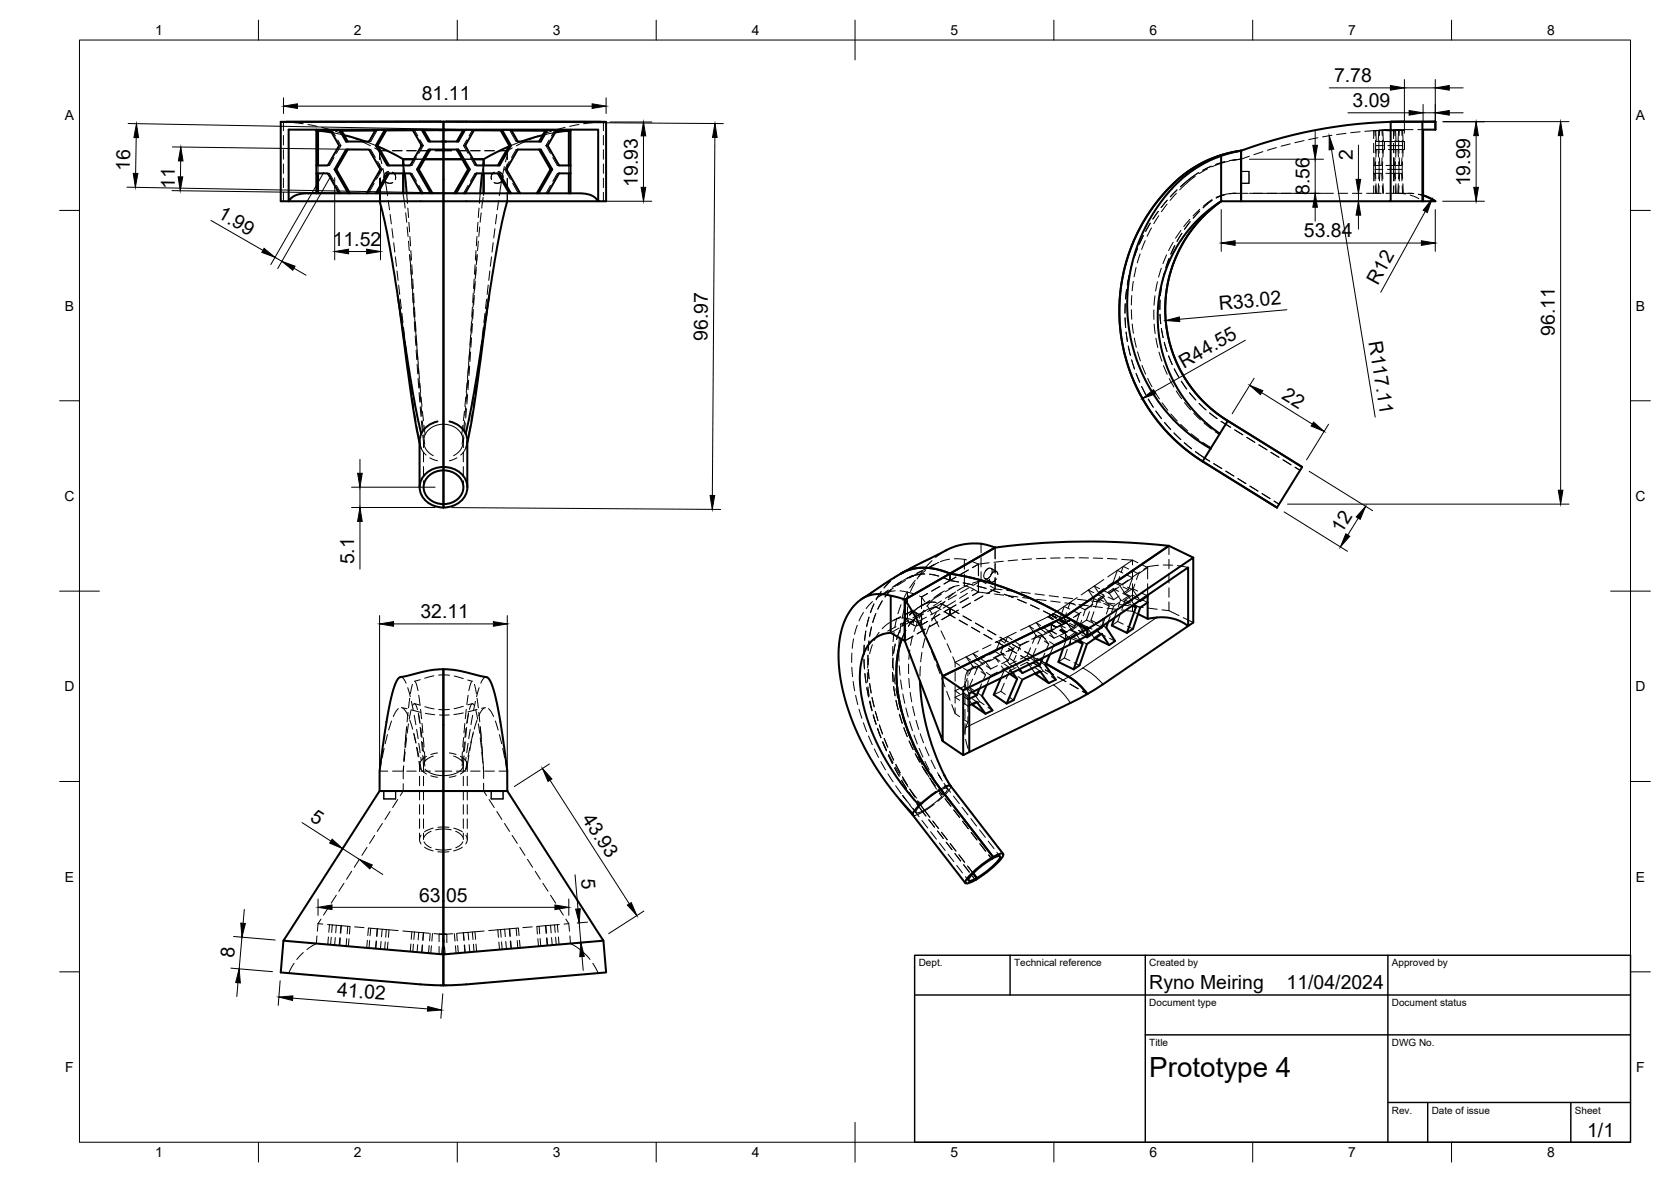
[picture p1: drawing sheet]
<svg xmlns="http://www.w3.org/2000/svg" width="420mm" height="297mm" viewBox="0 0 420 297" stroke-linecap="round" stroke-linejoin="round" font-family="sans-serif">
<defs><g id="words">
<text font-size="7" x="289" y="270.6">Prototype 4</text>
<g font-size="4.9">
<text x="335.4" y="20.6">7.78</text>
<text x="106.1" y="25.2">81.11</text>
<text x="340.1" y="26.9">3.09</text>
<text x="340.2" y="40.3" transform="rotate(-90 340.2 40.3)">2</text>
<text x="32.6" y="42.9" transform="rotate(-89 32.6 42.9)">16</text>
<text x="43.9" y="47.5" transform="rotate(-89 43.9 47.5)">11</text>
<text x="160.3" y="46.9" transform="rotate(-90 160.3 46.9)">19.93</text>
<text x="369.7" y="46.8" transform="rotate(-90 369.7 46.8)">19.99</text>
<text x="329.2" y="49" transform="rotate(-90 329.2 49)">8.56</text>
<text x="54.5" y="54.6" transform="rotate(30 54.5 54.6)">1.99</text>
<text x="327.9" y="59.6">53.84</text>
<text x="83.7" y="61.8">11.52</text>
<text x="346.4" y="71.9" transform="rotate(-61 346.4 71.9)">R12</text>
<text x="306.6" y="77.9" transform="rotate(-5 306.6 77.9)">R33.02</text>
<text x="177.9" y="85.6" transform="rotate(-90 177.9 85.6)">96.97</text>
<text x="344.1" y="85.9" transform="rotate(81 344.1 85.9)">R117.11</text>
<text x="390.9" y="84.4" transform="rotate(-90 390.9 84.4)">96.11</text>
<text x="297.6" y="92.6" transform="rotate(-30 297.6 92.6)">R44.55</text>
<text x="322.1" y="100" transform="rotate(32 322.1 100)">22</text>
<text x="337.4" y="134.2" transform="rotate(-58 337.4 134.2)">12</text>
<text x="89" y="141.8" transform="rotate(-90 89 141.8)">5.1</text>
<text x="105.7" y="155.3">32.11</text>
<text x="77.7" y="206.1" transform="rotate(32 77.7 206.1)">5</text>
<text x="146.2" y="205.7" transform="rotate(57 146.2 205.7)">43.93</text>
<text x="146.1" y="220.9" transform="rotate(85 146.1 220.9)">5</text>
<text x="105.4" y="226.6">63.05</text>
<text x="58.9" y="240.7" transform="rotate(-85 58.9 240.7)">8</text>
<text x="84.7" y="250.3" transform="rotate(5 84.7 250.3)">41.02</text>
<text x="289" y="248.5">Ryno Meiring</text>
<text x="323.5" y="248.5">11/04/2024</text>
<text x="399.1" y="285.7">1/1</text>
</g>
<g font-size="3.5">
<text x="39" y="8.8">1</text>
<text x="89" y="8.8">2</text>
<text x="139" y="8.8">3</text>
<text x="189" y="8.8">4</text>
<text x="239" y="8.8">5</text>
<text x="289" y="8.8">6</text>
<text x="339" y="8.8">7</text>
<text x="389" y="8.8">8</text>
<text x="16.3" y="30.2">A</text>
<text x="411.3" y="30.2">A</text>
<text x="16.3" y="78">B</text>
<text x="411.3" y="78">B</text>
<text x="16.2" y="125.9">C</text>
<text x="411.2" y="125.9">C</text>
<text x="16.2" y="173.7">D</text>
<text x="411.2" y="173.7">D</text>
<text x="16.3" y="221.6">E</text>
<text x="411.3" y="221.6">E</text>
<text x="16.4" y="269.4">F</text>
<text x="411.4" y="269.4">F</text>
<text x="39" y="290.8">1</text>
<text x="89" y="290.8">2</text>
<text x="139" y="290.8">3</text>
<text x="189" y="290.8">4</text>
<text x="239" y="290.8">5</text>
<text x="289" y="290.8">6</text>
<text x="339" y="290.8">7</text>
<text x="389" y="290.8">8</text>
</g>
<g font-size="2.5">
<text x="231" y="242.9">Dept.</text>
<text x="255" y="242.9">Technical reference</text>
<text x="289" y="242.9">Created by</text>
<text x="350" y="242.9">Approved by</text>
<text x="289" y="252.8">Document type</text>
<text x="350" y="252.8">Document status</text>
<text x="289" y="262.9">Title</text>
<text x="350" y="262.9">DWG No.</text>
<text x="350" y="279.9">Rev.</text>
<text x="360" y="279.9">Date of issue</text>
<text x="396" y="279.9">Sheet</text>
</g>
</g></defs>
<!-- layer: Hidden -->
<g fill="none" stroke="#000" stroke-width=".25">
<path d="M70.6 30.6h2.3M71.3 34v2.4M71.3 37.6v2.4M72.7 30.7l-1.4-.1v2.3M73.9 30.8l2.3 .3M74.1 30.6h2.4M77.4 31.3l2.4 .5M77.7 30.6h2.4M80.9 32l2.3 .6M81.3 30.6h2.4M83.1 32.8h.4M83.4 33.3l3.1 .7"/>
<path d="M83.5 32.8l.8 1.4M84 39.6l-1.2 2h-.4M84.3 33l2.3 .7M84.9 35.2l.8 1.4-1.1 2M85.3 36.6h.4M85.9 32.8h-2.4M87.2 30.6h-2.4M87.7 34.2l2.2 .9M88.4 30.6h2.4M91 35.6l2.1 1M91.9 35.6l3.2 1.2M92 30.6h2.4"/>
<path d="M92.8 37.6h.4l1.2 2M94.2 37.2l1.2 .7M94.4 32.8h.4M94.8 32.8l-1.6 2.8h-.4M95.4 39.2l.6 1.9M95.4 37.9h2.1M95.4 37.9v2.2M95.5 30.6h2.4M97.1 32.7l-2.3 .1M98.7 37.9h2.4M99.1 30.6h2.4M102.3 37.9h2.3"/>
<path d="M103.8 32.7h2.7M104.2 32.7l.8 1.4M104.7 39.6l-1.1 2h-.5M105.1 30.6h-2.4M105.6 35.2l.8 1.4M105.9 37.9h2.3M106 36.6h.4M106.3 30.6h2.3M106.4 36.6l-1.1 2M109.4 37.9h4.2M109.8 30.6h3.4M111.1 32.7h.8"/>
<path d="M111.1 35.6h.8M114.3 30.6h2.4M114.8 37.9h2.3M116.5 32.7h2.7h-.4l-.8 1.4M116.5 36.6l1.2 2M116.5 36.6h.5M117.4 35.2l-.9 1.4M117.9 30.6h2.4M118.3 39.6l1.1 2h.4M118.3 37.9h2.4M121.5 30.6h2.4M121.9 37.9h2.4"/>
<path d="M125.1 30.6h2.3M125.5 37.9h2.1M125.9 32.7l2.7 .1h-.4l1.6 2.8h.4M127.6 39.2l-.5 1.5M127.6 37.9v2.2M128.6 30.6h2.4M128.8 37.2l-1.2 .7M130.2 37.6h-.4l-1.2 2M131.1 35.6l-3.2 1.2M132 35.6l-2.1 1M132.2 30.6h2.4M135.3 34.2l-2.2 .9"/>
<path d="M135.8 30.6h2.4M137.1 32.8h2.8h-.5l-.7 1.4M137.3 36.6l1.1 2M137.3 36.6h.4M138 35.2l-.7 1.4M138.6 33l-2.2 .7M139 39.6l1.1 2h.5M139.3 30.6h2.4M139.6 33.3l-3.1 .7M142.1 32l-2.3 .6M142.9 30.6h2.4M145.6 31.3l-2.4 .5"/>
<path d="M146.5 30.6h2.4M149.1 30.8l-2.4 .3M150.1 30.6h2.3M151 30.6h.7l-1.4 .1M151.7 30.6v2.3M151.7 34v2.4M151.7 37.6v2.4M314.2 39.3l-2.1 .7M317.5 38.1l-2.2 .8M321 37.1l-2.3 .7M324.4 36.2l-2.3 .6M327.9 35.3l-2.3 .6"/>
<path d="M331.4 34.6l-2.3 .5M334.9 34l-2.4 .4M338.4 33.5l-2.3 .3M342 33.1l-2.4 .3M345.4 32.8l-2.2 .2M345.4 32.8v2M345.4 36v2.4M345.4 39.6v5.9M345.7 32.8l.1 1.3M345.7 39.7v1.9M345.8 35.3v3.2M345.9 32.8l.2 2.8h1.8"/>
<path d="M345.9 36.6h1.9M346.5 37.6l.1 1.9M346.8 35.2v3.3M346.8 39.7l.1 1.9M346.9 32.7l-.1 1.4M347.5 39.7l-.1 1.9M347.6 35.2v3.3M347.7 32.7l.1 2.9M347.8 32.8h-2.4M347.8 37.6l-.1 1.9M347.9 37.6h-1.8l-.2 1.9M348 32.7h2.2"/>
<path d="M348 32.7l-2.6 .1M348 32.7h.1M348.1 32.7h.1M348.8 32.7l-2.1 .1-.2 2.8M349 36.6h3.7M349.1 37.6h1.9M350 32.7h-2.5l.1 1.3M350.4 39.6v5.9M350.4 32.8h.3l.1 1.3M350.4 36v2.4M350.7 39.7l-.1 1.9M350.8 35.3v3.2"/>
<path d="M350.9 32.8h.8l-.2 2.8h-.5zM350.9 32.8h-2.4M350.9 39.5l.1-1.9h.5l.1 1.9M351 35.6h-2.9v2M351.2 35.6h1.9v2h-.3l-.1 1.9M351.5 37.6h1.3M351.7 32.6h-1.3v2.2M351.7 35.2l.1 3.3M351.8 39.7l.1 1.9M351.9 32.7h.6v1.3M351.9 32.7l-2.1 .1M351.9 32.7l-.1 1.4"/>
<path d="M352.5 39.7l-.1 1.9h-3.9M352.6 35.2l.1 1.4M352.7 36.6l-.1 1.9M352.9 32.6h2.4M353.1 32.7h-2.5M353.1 32.6l-.4 .1 .1 2.9h.3M356.5 32.6h1.3M71.3 41.2v2.4M71.3 44.8v2.3M71.3 48.3v2.3M80 41.6v2M82.4 43.6h.4l1.2 2"/>
<path d="M84.6 46.6l1.1 2M94.1 46.1l-1.5 2.5M95 40.6l1.1 2M95.4 41.2v2.4M95.4 44.8v2.4M95.4 48.4v2.2M95.7 42.6h.4M96.1 42.6l-1.4 2.4M96.3 42.3l.4 2.3M96.8 45.5a1.54 1.54 0 0 0 1.9 .4M96.9 45.8l.6 3.4M97.6 50.4l.3 2.3"/>
<path d="M97.7 43.1a1.48 1.48 0 0 0-1.2 1.5M98.1 53.9l.3 2.4M98.6 57.5l.2 2.3M98.7 43.3a1.48 1.48 0 0 1 .7 1.8M101.4 48.6l.2 1.8M101.4 41.6v2M101.6 42l.2 1.6M101.7 50.9l.2 1.4M102 53.5l.3 2.4M102.3 48.6l.2 2.5M102.4 57.1l.2 2.3M102.6 52.3l.1 2.4"/>
<path d="M102.8 55.9l.2 2.3M103.1 59.4l.1 2.4M103.1 43.6h.5l1.1 2M104 40h2.8M105.3 46.6l1.1 2M116.2 40h2.8M117.7 46.6l-1.2 2M119.8 43.6h-.4l-1.1 2M119.9 59.4l-.1 2.4M120.2 55.9l-.2 2.3M120.4 52.3l-.1 2.4M120.6 57.1l-.2 2.3"/>
<path d="M120.7 48.6l-.2 2.5M121 53.5l-.3 2.4M121.5 49.6l-.4 2.7M121.5 41.6l-.2 1.6M121.6 48.6v.5M121.6 41.6v2M124.2 43.3a1.48 1.48 0 0 0-.6 1.8M124.4 57.5l-.3 2.3M124.9 53.9l-.3 2.4M125.3 43.1a1.48 1.48 0 0 1 1.2 1.5M125.4 50.4l-.3 2.3M126.1 45.4l-.6 3.8"/>
<path d="M126.2 45.5a1.54 1.54 0 0 1-2 .4M126.8 41.9l-.5 2.3M126.9 42.6l1.4 2.4M126.9 42.6h.4M127.6 41.2v2.4M127.6 44.8v2.4M127.6 48.4v2.2M128 40.6l-1.1 2M128.9 46.1l1.4 2.5M138.4 46.6l-1.1 2M140.6 43.6h-.5l-1.1 2M143 41.6v2"/>
<path d="M151.7 41.2v2.4M151.7 44.8v2.3M151.7 48.3v2.3M287.5 59.2l-1 2.1M289.2 56.1l-1.1 2M289.5 57.3l-1.1 2.1M291.2 53.1l-1.3 2M291.4 54.2l-1.3 2M293.5 51.3l-1.5 1.9M293.5 50.3l-1.5 1.9M295.8 48.6l-1.6 1.8M296 47.7l-1.7 1.8"/>
<path d="M296.9 57.9l-1.3 2M297.2 58.6l-1.2 2M299.2 55.1l-1.6 1.8M299.3 55.7l-1.5 1.9M300.5 44.3l-3.9 3.4M301.4 43.4l-2.3 1.5-2.3 2M301.6 53.1l-1.6 1.7M301.7 52.6l-1.7 1.7M303.6 42.4l-2.1 1.2M304.6 41.8l-2.2 1M304.8 50.3l-2.3 1.9M304.8 50.2l-2.2 1.6"/>
<path d="M308 40.6l-2.3 .7M308 48.9l-2.2 .8M308.9 40.5l-4.2 1.4M310.7 48.6l-1.5 .1M312.1 40l-3 .4M312.1 43.1h1.9v3h-1.9h1.9v-3zM312.1 40l-2 .3M313.8 48.6h-4.6l-1.5 .3-1.9 .7M315 48.6h2.4M318.6 48.6h2.4M322.2 48.6h2.4M325.8 48.6h2.3"/>
<path d="M329.3 48.6h2.4M332.9 48.6h2.4M336.5 48.6h2.4M340 48.6h2.4M343.6 48.6h3.7M345.4 43.6h1.9M345.4 41.6h1.9M345.4 46.7v1.9M345.7 43.6v1.9M345.8 42.6h1.9M345.8 42.6l.1 2.4M345.8 46.7l.1 1.9"/>
<path d="M345.9 40.7l-.1 1.9M346 46.2l.1 2.4M346.6 46.2l-.1 2.4M346.7 40.7v4.3M346.8 46.7l-.1 1.9M346.9 43.6l-.1 1.9M347.4 43.6l.1 1.9M347.6 46.7l.1 1.9M347.7 40.7v4.3M347.7 46.2l.2 2.4M348.5 48.6h7M348.5 43.6h3.4"/>
<path d="M348.9 42.6h3.7M350.4 46.7v1.9M350.6 43.6l.1 1.9M350.8 46.7l.1 1.9M350.9 40.7v4.3M351 46.2l.1 2.4M351.6 48.6l1.8 .2M351.6 46.2l-.1 2.4M351.7 40.7l-.1 4.3M351.8 46.7l-.1 1.9M351.9 43.6h.5l.1 1.9M351.9 43.6l-.1 1.9"/>
<path d="M352.6 46.7l.1 1.9M352.7 40.7v4.3M352.7 46.2l.1 2.4M354.6 49l2.2 .9M356.7 48.8l1.1 .3M357.8 50.6h.1M99 61l.3 2.4M99.4 64.5l.3 2.4M99.8 68.1l.3 2.3M100.2 71.6l.3 2.4M100.6 75.2l.3 2.4M101 78.7l.3 2.4"/>
<path d="M102.7 60.6l.2 2.4M103 64l.1 1.4M103 64.2l.2 2.3M103.2 66.6l.2 2.4M103.3 67.7l.2 2.4M103.3 63l.2 2.4M103.5 70.2l.1 2.4M103.5 66.6l.2 2.3M103.6 71.3l.2 2.4M103.7 73.8l.2 2.3M103.8 70.1l.1 2.4M103.9 74.9l.2 2.3"/>
<path d="M103.9 77.3l.2 2.4M104 73.7l.1 2.4M104.1 78.4l.2 2.4M104.2 77.2l.2 2.4M118.8 77.2l-.2 2.4M118.9 78.4l-.2 2.4M119 73.7l-.1 2.4M119 77.8l-.1 2.3M119.1 74.9l-.2 2.3M119.2 70.1l-.1 2.4M119.3 74.2l-.2 2.4M119.4 71.3l-.2 2.4"/>
<path d="M119.4 66.6l-.1 2.3M119.5 70.6l-.2 2.4M119.7 67.7l-.2 2.4M119.7 63l-.2 2.4M119.7 67.1l-.1 2.3M120 64.2l-.2 2.3M120 64l-.2 1.9M120.3 60.6l-.2 2.4M121.9 78.7l-.2 2.4M122.3 75.2l-.2 2.4M122.7 71.6l-.2 2.4M123.2 68.1l-.3 2.3"/>
<path d="M123.6 64.5l-.3 2.4M124 61l-.3 2.4M282.9 79.9l.1 2.4M282.9 76.3v2.4M283.3 72.8l-.3 2.3M283.9 69.2l-.5 2.4M284.5 77.8l.1 2.4M284.6 74.3l-.1 2.4M284.8 65.8l-.6 2.3M285 70.7l-.3 2.4M285.7 67.2l-.5 2.4M286 62.4l-.8 2.3"/>
<path d="M286.7 63.8l-.7 2.3M288 60.5l-.9 2.2M290.1 77.9v2.4M290.4 74.3l-.2 2.4M291 70.8l-.4 2.3M291.7 75.4l-.1 2.4M291.7 79l.2 2.4M292 67.4l-.7 2.2M292.1 71.8l-.3 2.4M292.8 68.4l-.5 2.3M293.3 64.1l-.9 2.2M293.9 65l-.7 2.2"/>
<path d="M295 60.9l-1.2 2.1M295.4 61.7l-1 2.2M101.5 82.3l.2 2.4M101.9 85.8l.3 2.4M102.3 89.4l.3 2.3M102.7 92.9l.3 2.4M103.2 96.5l.3 2.3M103.7 100l.3 2.4M104.2 80.9l.1 2.4M104.4 82l.2 2.4M104.4 84.4l.2 2.4M104.4 80.8l.2 2.4"/>
<path d="M104.6 88l.2 2.4M104.7 84.4l.1 2.3M104.7 85.5l.4 4.8M104.9 91.6l.1 2.3M105 89.1l.2 2.4M105.1 95.1l.2 2.4M105.1 91.5l.2 2.4M105.3 92.7l.2 2.3M105.4 95.1l.1 2.4M105.4 98.7l.2 2.4M105.6 96.2l.2 2.4M105.6 98.6l.2 2.4"/>
<path d="M105.9 99.8l.2 2.4M117.1 99.8l-.2 2.4M117.4 98.6l-.2 2.4M117.4 96.2l-.2 2.4M117.6 99.1l-.2 2.4M117.6 95.1l-.1 2.4M117.7 92.7l-.2 2.3M117.8 95.6l-.1 2.3M117.9 91.5l-.2 2.4M118 89.1l-.2 2.4M118.1 92l-.2 2.4M118.3 85.5l-.4 4.8"/>
<path d="M118.3 84.4l-.1 2.3M118.3 88.4l-.1 2.4M118.6 80.8l-.2 2.4M118.6 84.9l-.2 2.4M118.6 82l-.2 2.4M118.8 81.3l-.2 2.4M119.3 100l-.3 2.4M119.8 96.5l-.3 2.3M120.2 92.9l-.2 2.4M120.7 89.4l-.3 2.3M121.1 85.8l-.3 2.4M121.5 82.3l-.2 2.4"/>
<path d="M283.1 83.5l.4 2.3M283.7 87l.5 2.3M284.5 90.5l.8 2.2M284.7 81.4l.3 2.4M285.2 84.9l.5 2.4M285.7 93.9l.9 2.2M286 88.4l.7 2.3M287.1 97.1l1 2.2M287.1 91.8l1 2.2M288.6 95.1l1 2.1M290.2 81.5l.2 2.3M290.2 98.2l1.3 2.1"/>
<path d="M290.6 85l.5 2.3M291.4 88.5l.7 2.2M292 82.5l.5 2.4M292.5 91.9l1 2.2M292.7 86l.7 2.3M293.8 89.4l.9 2.2M294 95.1l1.1 2.1M295.3 92.7l1.1 2.1M295.8 98.2l1.3 2M297 95.8l1.4 2M299.1 98.7l1.6 1.8M104.2 103.5l.4 2.4"/>
<path d="M104.8 107.1l.4 2.3M105.4 110.6l.5 2.1M105.5 110.9l.4 1.8M105.5 111.4l.1 .5M105.7 102.3l.2 2.3M105.9 102.2l.2 2.4M105.9 112.7l1.2 1.6M106 105.8l.2 2.4M106.2 105.8l.2 2.3M106.2 103.3l.3 2.4M106.3 109.4l.2 1.9M106.5 110.9v1.6"/>
<path d="M106.5 113.7v2.4M106.5 117.2v2.4M106.5 111.2l.2 .8 .6 1.1 .8 .9 .8 .5M106.5 109.3l.3 2.4M106.6 106.9l.3 2.3M106.9 109.2l-.3 .8M108.1 115.1l1.9 .7M114.9 115l-1.9 .8M116.1 109.2l.4 1.3M116.4 106.9l-.3 2.3-.7-1.1-1.2-.8-1.4-.5-1.1-.2-1.5 .2-1.5 .5-1.1 .8-.7 1.1M116.4 111.7l-.8 1.5-1.6 1.3M116.5 109.3l-.3 2.4"/>
<path d="M116.5 110.9v1.6M116.5 113.7v2.4M116.5 117.2v2.4M116.6 109.8l-.1 1.5M116.8 103.3l-.3 2.4M116.8 105.8l-.2 2.3M117 106.3l-.2 2.3M117.1 112.7l-1.3 1.6M117.1 102.2l-.2 2.4M117.3 102.7l-.2 2.4M117.5 110.9l-.4 1.8M117.5 111.4l-.1 .5"/>
<path d="M117.6 110.6l-.5 2.1M118.2 107.1l-.4 2.3M118.8 103.5l-.4 2.4M288.7 100.3l1.3 2M290.6 103.3l1.5 1.9M292.2 101.2l1.4 1.9M292.8 106.2l1.6 1.8M294.4 104l1.6 1.8M295.2 108.8l1.7 1.7M296.9 106.6l1.7 1.7M297.8 111.3l1.8 1.5M297.8 101.2l1.6 1.8"/>
<path d="M299.5 109l1.9 1.5M300.2 103.9l1.7 1.6M300.6 113.5l3.6 2.4M301.5 101.4l1.7 1.6M302.4 111.2l2.1 1.3M302.7 106.3l1.9 1.5M304.1 103.8l1.9 1.4M305.2 116.5l2 1.3M305.6 108.5l1 .7M307 105.9l2.4 1.5zM308.2 118.4l2 1.2M310.5 108l2 1.3"/>
<path d="M313.5 109.9l2 1.3M316.5 111.8l2.1 1.2M319.6 113.7l2 1.2M322.6 115.6l2 1.2M325.6 117.4l1.3 .8M106.5 120.8v1.7M116.5 120.8v1.7M237.9 138.3l-2.7 1.8M246.7 136.6v2.3M250.2 137.6v2.8M293.9 137.2v2.2M311.3 120.3l2 1.2"/>
<path d="M314.3 122.2l2 1.2M317.3 124l2 1.3M320.4 125.9l1.2 .8M215.5 157.1l-.6 2.3M217.1 153.9l-1.1 2.1M217.7 158.6l-.3 2.3M218.5 155.1l-.6 2.3M219.1 157.6l-.4 2.3M219.4 151.2l-1.6 1.7M219.8 151.8l-.9 2.2M220.2 154.2l-.8 2.2M221.1 158.9l-1.3 2"/>
<path d="M221.6 148.7l-1.3 2M221.8 151l-1.1 2.1M222.1 159.2l-1.4 .7M223.4 148.3l-2.3 1.6M223.6 156.5l-1.8 1.5M223.9 146l-1.6 1.8M224.1 148.2l-1.6 1.8M224.8 158.9l-.2 2.4M225.1 148.5l-2.3 .5-2.5 1.4M225.3 157.5l-2.1 1.1M225.5 155.4l-.5 2.3M226 155.4l-1.3 .5"/>
<path d="M226 157.8l-2 1.2M226.3 158.5l-.9 2.2M226.3 148.5l1.9 .3M226.4 146.3l-2.1 1.3M226.5 155l-2.3 1.1M226.5 144.2l-1.6 1.1M226.5 152l-.7 2.2M226.6 156.6l-.3 2.4M226.9 146l-2 1.4M226.9 155.2l2.3 .5 2.5 1.3 1.5-.8-1.5 .8 .9 2.3M227.4 153.1l-.6 2.4M227.8 158.4l-1.1 2.2"/>
<path d="M228 155.4l-1.2 2M228.1 148.7l-1.1 2.2M228.2 148.8l1.9 .5M228.2 152.5v2.9M228.2 148.8v2.5M228.5 149.7l-.8 2.3M228.5 155.8l-2.1 1.1M228.6 156.4l1.4 .8M229.1 156.1l-2 1.2M229.4 159.8l-.5 2.4M229.5 144.6l-2.4 1.2M229.6 159.9l-2.1 1.2"/>
<path d="M229.6 153.3l-2.1 1.1M229.9 155.5l-1.5 1.9M230 146.5l-1.1 2.1M230 155.7a.95 .95 0 0 1-.7 .7 .95 .95 0 0 1-1-.4v-.2M230.1 153.8l1.4 .8M230.1 145.8l-1.4 1.9M230.4 154.5a.74 .74 0 0 0-.6-.8 .74 .74 0 0 0-.8 .5l-.4 .4M230.6 152.9l-1.8 1.6M230.6 156.5l-.8 2.2M231 154.6a2.18 2.18 0 0 0-1.3 2M231.2 149.8l.5 .2M231.6 154.1l-2.1 1.1"/>
<path d="M231.7 150l.9 1.3M231.7 150v2.9M231.7 154.1v2.9M231.8 155.3a2.12 2.12 0 0 1-1.4 2M231.9 143.5l-1.3 2M232.2 154.3l-2 1.2M232.3 153.3l-1.2 2.1M232.5 144.2l-2.4 .4-2.2 .8M232.7 143l-2.2 1M232.7 158.1l-2.1 1.2M232.7 143.3l-1.8 1.7M232.8 153.4l-2 1.3"/>
<path d="M232.8 151.6l-1.2 .7M233.2 152.3l1.2 2M233.2 149.1l-1.5 .9M233.7 152.9l-1.4 .8M233.7 144.3l2.3 .5M233.8 157.1l-.9 2.2M233.8 150.9l-3.1 1.9M234.4 140.9l-1.7 1.7M234.6 150.6l-1.6 1.8M235 155.4l1.1 2.1M235.2 141.8l-1.5 .7M235.3 152.5l-1.5 .5"/>
<path d="M235.3 152.5l-2 1.2M235.4 151.4l-1.1-.1-1.3 .3M235.4 153.9l-1.1 2.1M235.8 156.3l-2.1 1.2M236 141.3l-2.3 1.3M236.3 154.4l-2 1.2M236.3 147.4l-2 1.2M236.5 151.7l1.4 .7M236.6 158.5l1 2.2M236.7 151l-2 1.3M236.8 148.9l-2 1.3M237.2 145.1l1.7 .8"/>
<path d="M237.4 151.3l-2.1 1.2 1.3 .7-1.3-.7M237.5 148.5l-2 1.3M237.6 151.1l-1.5 1.9M237.6 153.8l1.3 .7M237.9 152.4l1 .5v1.6M237.9 152.4l1 .5M238.8 140.5l-2.3 .6M238.9 145.9l2.1 .3M238.9 144.2v1.7M238.9 152.9v1.6M238.9 152.9l2.2 1.3M238.9 154.5l1.2 .8"/>
<path d="M238.9 152.9l-1.5 .9M238.9 154.5l-2.1 1.2M239.7 149.1l-2 1.3M239.9 140.4l2.6 .2M240.3 148.7l-1.9 1.6M240.4 145l-3 1.8M240.4 152l-1.5 .9M240.5 149.5l-2.1 1.2M240.9 153.3l-2 1.2M241.2 147.1l-1.2 .2-1.4 .6M241.2 155.9l2 1.1M241.3 148.1l-.6 .3"/>
<path d="M242.1 154.8l2.1 1.2M242.2 146.5l2.3 .5M242.4 147.2h.1M242.5 147.2l1.8 .6 1.7 1v-2.9v2.9l-1.5 .9 1.5-.9 2.8 .3M242.5 144.3v2.9M242.5 140.6l.6 .1M242.5 140.6v2.5M243.4 147l-2.1 1.1M243.5 143.2l-2.1 1.2M243.5 150.2l-2.1 1.2M243.6 147.8l-2.1 1.1M244 151.6l-2 1.1"/>
<path d="M244.2 141l1.8 .8M244.3 157.6l2 1.2M245.3 156.6l2 1.2M245.7 147.3l2.3 .6M246 141.8v2.9M246 141.8l-1.5 .8M246.7 146l-2.2 .6M246.7 146l1.2 .7M246.7 140.1v2.4M246.7 143.7v2.3M246.7 146l-2.1 1.2M247.1 149.8l-2 1.2"/>
<path d="M247.4 159.4l2 1.2M247.7 145.4l1.4 .8M247.8 143.6a.96 .96 0 0 1 .6-.8 .96 .96 0 0 1 1 .3 2.06 2.06 0 0 1-1.3 2.4M248.3 158.4l2.1 1.1M248.7 142.8a1.92 1.92 0 0 0-1.1 2.6 1.12 1.12 0 0 0 1.5-.7M248.7 141.4l-2.7 .4M249 147.3l1.2 .7v-2.8v2.8M249.1 148.2l2.3 .8M249.2 142.8l1.4 .8M250 149.3l2.4 .3M250.2 141.6v2.4M250.2 148l-2 1.2"/>
<path d="M250.2 148l1.8 .2M250.5 145.5a.95 .95 0 0 1-.7 .7 .95 .95 0 0 1-1-.3v-.3M250.9 144.3a.73 .73 0 0 0-.6-.8 .73 .73 0 0 0-.8 .5l-.3 .4M252.3 141l-2.4 .3M252.5 149.3l2.2 .9M253.2 148.4l2.3 .3M253.3 160l-1.7 .8M253.3 160l1.2 .7M253.3 160l-.6 1.4M253.6 149.7l2.3 .3M255.5 158.9l-2.2 1.1M255.8 150.6l2.2 .9"/>
<path d="M255.8 140.7l-2.3 .2M256.7 148.8l2.4 .3M257.1 150.2l2.4 .3M258.8 157.3l-2.2 1.1M258.8 157.3l1.1 .8M258.8 157.3l1.7 2.3M259.1 152l2.2 1M259.4 140.5l-2.4 .1M260.2 149.3l2.4 .2M260.5 159.6l-.9 2.1M260.5 159.6l1.1 .8M260.6 150.6l2.4 .3"/>
<path d="M260.9 158.8l1.1 .7M261.5 159.6l-2.1 1.1M261.7 157.2l-1.2-.8 1.3 1.8 1.1 .7M261.8 159.8l1.1 .8M261.8 159.8l-.9 2M262.4 153.6l1.9 .9M262.6 157.9l1.2 .8M263 140.3l-2.4 .1M263.5 155l1.3 .7M263.8 149.7l2.3 .3M263.9 159.6l1.1 .8M264.2 151.1l2.4 .2"/>
<path d="M264.3 154.5l.6-.3zM264.4 154.6h.1M264.3 154.5l-5.5 2.8M264.3 154.5l-.7 .4M264.3 154.5v.1M264.3 154.6l.5-.3zM264.3 154.6l-.5 .2M264.4 154.6l1.3 .6zM264.4 156.9v1.7M264.4 156.9l1.2 .8M264.4 156.9l1.3 .7M264.4 156.9v.1"/>
<path d="M264.4 154.6l1.2 .7M264.4 158.6l1.2 .7M264.4 156.9l1.1 .8M264.4 157l-2.6 1.2M264.4 158.6l-2.6 1.2M264.4 154.6l1.1 .7M264.8 158.1l-2.2 1M264.9 158.1l-1.1 .6 1.2 1.7 2.6-1.3M264.9 154.2l1.5 .9zM265.8 156.3l1.3 .7M266.5 158.4l1.1 .7M266.5 156l1.1 .8"/>
<path d="M266.5 155.5l1.4 .7M266.5 157.1l1.4 .7M266.6 140.2l-2.4 .1M266.7 158.2l1.2 .8M266.7 155.9l1.2 .7M266.7 159.9l1.2 .7M266.8 155.8l1.4 .6zM266.8 158.1l1.4 .7M267.3 150.1l2.4 .3M267.6 155.5l1.9 2.9M267.6 155.5l1.4 .7M267.7 151.5l2.4 .3"/>
<path d="M267.9 156.6l-1.9 1M267.9 156.5l2.3 1.3M267.9 156.5v.1M267.9 159v1.6M267.9 159l-.3 .1M267.9 156.5l-2.1 1.1M268.1 154l-.5 1.5M268.2 158.8h.1M268.2 156.4l-.3 .1M268.2 158.8l-.3 .2M268.4 159.9l-1 2.9M268.4 159.9l2.4 1.2"/>
<path d="M268.9 155.9l-1 .6M269 153.1l-1.4-.7-1.1 3.1-2.1 1.5v1.6l2.1-1.5 1.9 2.8M269 156.7l1.3 .6-2.1 1.5M269 158.3l1.3 .7M269.3 155.7l-1.1 .7M269.5 158.4l1.3 .7-1.3 .9M269.5 160l-.7 2.1M269.5 160l1.4 .7M270 153.6l1.4 .6M270.1 140.2h-2.4M270.3 159l-2.4 1.6v-1.6M270.3 159l1.2 1.8"/>
<path d="M270.4 152.1l-1.3-.7-.6 1.5M270.8 150.2l-5.9 4M270.8 157.4l-1.3 1M270.9 150.6l2.3 .3M271.2 158.4l2.2 1.3M271.3 151.9l2.4 .3M271.3 140.2h2.4M271.4 154.2l-1.1 3.1M271.4 154.2l-1.1 .8M271.4 157.4l1.7 2.5M271.5 152.6l1.4 .7-.5 1.5M271.8 153.8l-1.9 1.4"/>
<path d="M271.9 159.5l1.4 .7M272 155.9l-.6 1.5-1.3-.7M273.2 155.8l-1.4 .9M273.2 157.4l1.9 2.9M273.2 157.4l-1.4 1M273.2 155.8l1.3 .6M273.2 157.4l1.4 .7M273.9 153.7l-.7 2.1M274.3 155.9l.8 1.2M274.3 155.9l1.4 .6M274.4 151l2.4 .3M274.7 152l-1.8 1.3"/>
<path d="M274.8 151.8l-2 1.4M274.8 152.4l2.4 .3M274.9 140.2l2.4 .1M275 149l-1.4-.7 1.5 2.1M275.1 150.4l-.8 2.2M275.1 153.7l-.8 2.2M275.1 150.4l1.3 .7M275.6 157l1.3 .6M275.7 158.6l1.3 .7M275.8 158l.8 1.2M276.1 149.5l1.4 .6M276.2 148.9l1.4 .7-1.4 .9"/>
<path d="M276.2 150.5l-.8 2.1M276.2 150.5l1.4 .7M276.5 147.9l-1.4-.6 1.1 1.6M276.8 157l1.4 .7M277.5 150.1l1.4 2.2M277.5 150.1l-1.8 1.2M277.5 151.6l1.4 .7M277.5 145.6l-5.7 3.9M277.6 147.9l-1.4 1M277.6 148.5l1.4 .6 1 1.6M277.7 149.8l-1.9 1.4M277.8 155.4l-.7 2"/>
<path d="M277.9 159.9l-1.3-.7-1.5 1.1 .3 .1M278 151.5l2.3 .3M278.4 152.8l2.4 .3M278.4 140.4l2.4 .1M278.6 150.1l1.4 .6M278.6 151.7l1.4 .7M278.9 152.3l-.7 2M279.1 154.9l-.5 1.5M279.9 146.3l-1.4 1M279.9 147.9l1.9 2.9M279.9 147.9l-1.4 1M279.9 146.3l1.4 .7"/>
<path d="M279.9 147.9l1.4 .7M280 152.4l-.5 1.4M280.7 147.8l-2 1.3M280.8 153.6l-.6 1.7M281 146.4l1.9 2.8 1.9-1.3v1.6l-1.9 1.3M281 146.4l1.4 .6M281.4 147.5l-2.4 1.6M281.4 149.8l-1.4 .9M281.4 151.4l-1.4 1M281.5 151.9l2.4 .3M281.5 144.9l-.5 1.5M281.8 154.1l-.8 2.1"/>
<path d="M281.8 150.8l-.6 1.7M281.8 150.8l2.9 1.4M281.9 153.3l2.9 .3 1.4 .7M282 140.6l2.8 .2-6.3 4.2M282.3 144l-1.4-.7-1 3M282.4 147.5l1.3 .7M282.4 149.1l1.3 .7M282.4 156.9l-1.4-.7-1.5 1M282.9 150.8l-.7 2.1M282.9 150.8l1.4 .7M282.9 149.2l1.4 .6M283.4 144.5l1.4 .7"/>
<path d="M283.5 157.4l1.4 .6M283.7 145.8l-2 1.3M283.7 148.2l-1.3 .9M283.7 149.8l-1.3 .9M283.7 149.8l1.4 2.1M283.8 143l-1.4-.7-.5 1.5M284.8 146.7v1.2l1.2 .6M284.8 143.2v2.3M284.8 152.2v1.4M284.8 145.2l-1.1 3M284.8 145.2l-2.4 1.6M284.9 148.2l1.7 2.7"/>
<path d="M284.9 143.5l1.4 .7-.6 1.4M285.1 152.4l2.3 .3M285.3 152l1.4 .7M285.3 150.4l1.4 .6M285.3 146.8l-.4 1.4-1.4-.6M286.1 150.2l-1.3-.7v1.5M286.1 141.4l-1.3-.6v1.2M286.6 143.7l-2 1.4M287.1 149.1l1.3 .6M287.2 142l1.4 .6-2.3 1.6M287.2 150.7l1.4 .7M288.6 142.4v3.1"/>
<path d="M288.6 146.7v2.9M288.6 142.4l-1 .7M288.6 152.8l2.4 .3M291.3 142.1l-2.7 .3M292.2 153.3l1.7 .2M292.5 142h2.4M293.9 140.6v2.3M293.9 144.1v2.4M293.9 147.7v2.4M293.9 151.3v2.2M293.9 153.5l2.5 1.2M296 142.1l2.7 .5"/>
<path d="M297.5 155.2l2.5 1.2M100.2 178.1l-.8 .9-.5 1.1M100.7 170.1l.7 .4 .7 1.2M100.9 177.8l1.4 .3M101.3 178l.5 .4 .8 1.5M102.5 172.8l.7 2.3M102.6 179l-.2 2.4M103 175.5l-.3 2.4M103.4 178.4l-.5 2.3M103.4 176.3l.5 2.3M103.5 178.4l2.3 .6M103.7 172l-.5 2.3"/>
<path d="M103.8 177.3l.3-.4h.3l.6 1.4M104.2 179.8l.4 2.3M104.2 176.8l1.5 .4M104.4 171.3l.7 2.2M105.2 179.2l.3 2.4M105.2 179.5l.4 2.3M105.3 174.7l.3 2.4M105.7 170.8l-1.5 .4M105.7 178.3l.3 2.3M106.8 177.6l2.3 .5M107 179.3l2.3 .3M109.1 169.8l-2.3 .6"/>
<path d="M110.3 169.7h2.7M112.9 179.7h-2.4M113 178.3h-2.7M114.2 169.9l2.3 .6M116.5 179.2l-2.4 .4M116.5 177.5l-2.3 .6M117.2 178.3l-.2 2.3M117.6 170.9l1.2 .3M117.7 174.7l-.3 2.4M117.8 179.5l-.5 2.3M117.8 179.2l-.3 2.4M118.6 171.3l-.7 2.2"/>
<path d="M118.8 176.8l-1.2 .3M118.8 179.8l-.4 2.3M119.2 177.3l-.3-.4h-.3l-.6 1.4M119.3 172l.5 2.3M119.5 176.3l-.4 2.3M119.6 178.4l.5 2.3M120 178.3l-2.4 .6M120 175.5l.3 2.4M120.4 179l.2 2.4M120.5 172.8l-.7 2.3M121.7 178l-.5 .4-.8 1.5M122.1 177.8l-1 .2"/>
<path d="M122.3 170.1l-.7 .4-.7 1.2M122.8 178.1l.7 .9 .6 1.1M214.2 164.1l-.1 2.4M214.2 167.7l.2 2.4M214.5 171.2l.4 2.4M214.6 160.6l-.3 2.3M215.1 174.8l.6 2.3M216 178.2l.7 2.3M217.2 165.7l.2 2.4M217.3 162.1l-.1 2.4M217.5 169.3l.3 2.3M218 172.8l.4 2.3"/>
<path d="M218.1 169l.1 2.4M218.2 164.7v2.3M218.2 172.6l.3 2.3M218.3 168.2l.2 2.4M218.4 165.5l-.2 2.3M218.5 161.1l-.2 2.4M218.7 176.3l.5 2.3M218.7 171.8l.4 2.3M218.8 176.1l.5 2.3M219.3 175.3l.5 2.3M219.4 162l-.7 2.3M219.6 179.8l.7 2.2"/>
<path d="M219.6 179.6l.7 2.3M220.1 178.8l.6 2.3M224.4 169l.2 2.3M224.5 162.4v2.4M224.5 166l.1 2.4M224.5 165.4l-.1 2.4M224.7 172.5l.4 2.4M224.7 169.6l.4 2.3M225.1 161.9l-.4 2.3M225.3 173.1l.4 2.3M225.3 176l.5 2.4M226 163.7v2.4"/>
<path d="M226 176.6l.6 2.3M226.1 167.3l.2 2.4M226.1 160.2l-.1 2.3M226.1 179.5l.8 2.3M226.4 170.9l.4 2.3M227 174.4l.5 2.3M227.8 177.9l.6 2.3M228.5 166.9v2.4M228.5 170.5l.2 2.3M228.8 163.3l-.3 2.4M228.9 174l.3 2.4M229.5 177.5l.5 2.4"/>
<path d="M231.3 171.1v.1M231.4 167.5l-.1 2.4M231.8 163.9l-.3 2.4M232.6 160.5l-.6 2.3M233 160.4l.8 2.2M234.3 163.7l.8 2.2M235.5 167.1l.8 2.2M236.8 170.4l.8 2.2M238 173.7l.9 2.3M238.1 161.8l1 2.2M239.3 177.1l.9 2.2 1.1 .8M239.6 165l.6 1.4"/>
<path d="M240.2 166.4v1.2M240.2 168.8v2.4M240.2 172.4v4.3M240.2 177.9v1.4M240.2 166.4l1.1 .8M242.3 167.9l1.1 .7 2.7-1.3 1.7 2.3M242.3 175l1.1 .8 .3-.2M242.3 176.7l1.1 .7 .3-.1M242.4 172.5l-2.2 1.1 1.1 .8M242.4 172.5l2 1.4M242.4 174.2l2 2.7M242.6 171.1v2.4"/>
<path d="M242.6 174.7v2.4M242.6 178.3v2.4M242.7 172l.4 1.2 .6 1.1M243.2 170.5l-.8 2M243.4 168.4l-.5 1.2-.2 1.2M243.4 174.6v4.3M243.4 168.4v1.4M243.4 171v2.4M243.5 174.9l-1.1-.7-2.2 1 1.1 .8M243.7 172.7l1 1.3M243.7 172.7l1.1 .8M244 165.8l-1.1-.7 1.7 2.3-.9 2"/>
<path d="M244.5 175.6l1.1 .8M244.6 167.4l1.1 .7M244.6 170.7l-.9 2M244.7 164.2l-4.5 2.2M244.7 164.2l1.1 .8M244.7 164.2l1.2 1.7M245 166.5l1.1 .8M245.4 175l.9 1.3M245.5 167.4l-2.1 1M245.8 174.1l1.1 .8M245.9 167.5l1.1 .8M245.9 167.5l-.9 2.1"/>
<path d="M245.9 165.9l1.1 .8M246 163.6l-1.3 .6M246.7 168.8l1.1 .8M246.8 165.7l1.1 .7M246.8 171.9l-.5 1.1M247.5 177.1l-1.2-.8-1.7 .9M247.6 166.7l-1.7 .8M247.6 165.1l-1.7 .8M247.8 169.6l-.5 1.2M247.9 166.4l1.2 1.7M248 169l1.1 .7M248 167.3l1.1 .8"/>
<path d="M248.4 177.8l1.2 .7M248.6 166.2l1.7-.8 .8 1M248.7 165.9l-2.2 1M249.1 169.7l-1 2.5M249.2 162l-2.1 1.1M249.2 165.8l-1.3 .6M250.3 165.4l1.1 .8M250.3 163.8l1.1 .7M250.3 163.8l-1.7 .8M250.5 161.2l2 1.2M250.8 167.3l-1.7 .8M250.8 168.9l-1.7 .8"/>
<path d="M251.4 160.1l2.1 1.2M251.6 160.8l-1.3 .7M251.6 160.8l1.1 .8M251.6 160.8l-1.3 3M251.7 163.9l.7 1.1M251.7 163.9l1.1 .8M251.8 167.4l.7 1M251.9 164.3l-2.2 1M252.3 162.5l-.6 1.4M252.4 164.2l-2.1 1.1M252.4 166.8l1.1 .8M252.4 165.2l1.1 .8"/>
<path d="M252.5 171.7l-.8 2M252.5 168.4l1.4 .9M252.5 168.4l-.8 2M252.8 174.5l-1.1-.8-1.8 .9M253.1 165.9l.8 1M253.5 163.7l1.3-.6-1.3 2.9M253.5 166l-1.6 .8M253.5 167.6l-1.6 .8M253.5 167.6l1.1 1.4M253.6 163l2 1.2M253.7 162.3l1.1 .8M253.7 175.2l1.2 .7"/>
<path d="M253.7 165.4l1.2 .7M253.9 168.6l1.1 .7M253.9 168.6l-.9 2M253.9 166.9l1.1 .8M254.6 161.9l2 1.2M254.9 166.1l1.4 2.1M255.1 162.8l-2.1 1M255.4 161.4l1.2 .8M255.5 164.7l-.6 1.4M255.5 167.8l-1.6 .8M255.5 166.1l-1.6 .8M256 170l1.1 .8"/>
<path d="M256 168.4l1.1 .7M256.6 162.2l-.7 1.4M256.6 164.8l2.1 1.2M257.6 163.7l2.1 1.2M258.3 166.4l-1.7 .8M258.3 166.4l1.1 .8M258.3 166.4l2 2.8M258.3 164.8l2 1.4M258.3 164.8l-1.7 .8M258.3 161.2l-2.1 1M258.7 161.1l-2.1 1.1M259.1 162.8l-.8 2"/>
<path d="M259.6 165l1 1.3M259.6 165l1.1 .7M259.8 166.6l2 1.2M259.8 160.6l2.2-1.1 1.7 2.3M260.4 167.9l1.1 .7M260.5 162.9l-.9 2.1M260.7 165.5l2.3 1.3M261.3 167.3l1 1.3M261.7 166.4l1.1 .8M262.6 161.1l1.1 .7M262.7 164.1l-.5 1.2M262.8 168.3l2.1 1.2"/>
<path d="M263.4 169.4l-1.1-.8-1.8 .9M263.7 161.8l-.5 1.2M263.9 161.3l1.1 .7M264.4 170l1.1 .8M265.9 170.1l2.1 1.2M267.9 160.6l-2.9 1.4-1 2.5M268.4 163.2l-.8 2.1M269 166l-1.4-.7-1.5 1.1M269 171.9l2.1 1.2M270.1 166.5l1.3 .7M271.9 161.2l1.4 .6M272.1 173.7l1.3 .7"/>
<path d="M279 160.4l1.4 .7M95.9 191.6l-.5 2.2h2.1M96.5 198.8v2h3v-2M96.6 188.1l-.5 2.3M97.4 184.6l-.5 2.3M98.4 181.2l-.7 2.3M98.7 193.8h2.4M101.4 193.8v1.9M101.4 196.9v.9a2.46 2.46 0 0 1-.8 2.1M101.5 192.6l-.1 1.2M101.5 192.5l-.1 1.3M101.7 189l-.1 2.4"/>
<path d="M101.8 188.2l-.2 2.8M101.9 189l-.3 2.3M102.1 184.7l-.2 2.3M102.2 185.4l-.2 2.4M102.2 182.8v.7M102.3 182.6l-.5 5.2M102.3 193.8h2.3M102.7 181.9l-.3 2.4M103 181l.8 2.2M104 184.3l.5 2.3M104.1 184.4l.5 2.3M104.7 187.8l.4 2.3"/>
<path d="M104.8 183.3l.3 2.3M104.9 187.9l.4 2.3M105.3 186.8l.3 2.4M105.3 191.3l.2 1.2M105.5 192.3v1.6M105.5 195.1v2.3M105.5 198.7v2.3M105.5 191.4l.4 2M105.6 182.8l.3 2.3M105.8 183l.3 2.4M105.8 190.3v.2a1.1 1.1 0 0 1-.2 1.3l-.1 .7 .4 .9M105.9 193.8h2.3"/>
<path d="M105.9 193.4l1.3 1.1M106 186.3l.2 2.4M106.1 181.8l.2 2.4M106.2 186.5l.3 2.4M106.3 189.9l.2 2.5M106.4 185.4l.2 2.3M106.5 192.3v1.6M106.5 195.1v2.3M106.5 198.7v2.3M106.6 190.1l.2 2.4M106.7 188.9l.2 2.3M107.2 190.1l-1.3 1"/>
<path d="M108.3 195l1.7 .3M108.9 190l-1.1 .5-.8 .6-.5 .8v.7M109.4 193.8h4.2M110 189.2l-1.7 .4M113 189.2l1.7 .4M114.7 195l-1.7 .3M114.8 193.8h2.3M115.8 190.1l1.3 1M116.3 188.9l-.2 2.3-.8-.7-1.3-.5M116.4 190.1l-.2 2.4M116.5 192l-.2 1-.8 .9-1.3 .6-1.4 .3-1.8 .1-1.7-.2-1.4-.6-1-.8M116.5 195.1v2.3"/>
<path d="M116.5 198.7v2.3M116.6 185.4l-.2 2.3M116.7 189.9l-.2 4M116.8 186.5l-.3 2.4M116.9 181.8l-.2 2.4M117 186.4l-.2 2.4M117.1 191.1l.4 1-.4 1.3 .4-2M117.1 193.4l-1.3 1.1M117.2 190.3l-.1 .8M117.2 183l-.3 2.4M117.3 182.8l-.2 2.4M117.5 192.3v1.6"/>
<path d="M117.5 195.1v2.3M117.5 198.7v2.3M117.7 186.8l-.4 2.4M117.9 189.8l-.4 2.4M118.1 187.9l-.4 2.3M118.2 183.3l-.3 2.3M118.3 193.8h2.4M118.5 186.3l-.4 2.3M118.9 184.4l-.5 2.3M119 183.9l-.2 1.2M120 181l-.8 2.2M120.3 181.9l.3 2.4"/>
<path d="M120.7 182.6l.4 3.9M120.8 185.4l.2 2.4M120.8 182.8l.2 2.8M121.1 186.7l.2 2.4M121.1 189l.3 2.7M121.2 187.7l.1 2.3M121.4 190.3v.7M121.4 191.2l.2 2.6-.1-.9M121.6 196.8v1a2.46 2.46 0 0 0 .7 2.1M121.6 193.8v1.8M121.9 193.8h2.4M123.5 198.8v2h3v-2"/>
<path d="M124.5 181.2l.8 2.3M125.6 184.6l.5 2.3M126.4 188.1l.5 2.3M127.1 191.6l.5 2.2h-2.1M217.1 181.6l.8 2.3M218.4 185l.9 2.1M219.8 188.2l1.1 2.1M220.6 183l.9 2.2M220.7 183.2l.8 2.2M221.1 182.2l.8 2.3M221.5 191.4l1.2 2.1M221.9 186.5l1 2.2"/>
<path d="M222 186.3l.9 2.2M222.3 185.6l.9 2.2M223.3 194.5l1.3 2M223.4 189.8l1 2.1M223.5 189.6l1.1 2.1M223.7 188.9l1 2.1M225 193l1.1 2.1M225.1 192.7l1.3 2.1M225.2 197.5l1.4 1.9M225.2 192.1l1.1 2.1M226.7 196.1l1.2 2M226.9 195.2l1.2 2.1"/>
<path d="M226.9 180.1l.7 2.2M227 195.8l1.3 1.9M227.3 182.9l.8 2.2M228 183.4l.9 2.3M228.6 199.1l1.3 2M228.6 186.2l1 2.2M228.7 181.3l.7 2.3M228.7 198.3l1.4 2M229 198.7l1.5 1.9M229.3 186.8l1 2.2M229.8 184.7l.9 2.3M230.1 189.4l1.2 2.1"/>
<path d="M230.3 181l.7 2.3M230.8 190l1.1 2.2M231.1 188.1l1 2.2M231.4 184.4l.8 2.3M231.9 192.6l1.2 2M232.4 193.2l1.2 2.1M232.6 191.3l1 2.2M232.6 187.8l1 2.1M233.8 195.6l1.4 1.9M234.1 191l1.1 2.2M234.2 194.5l1.1 2.1M234.2 196.3l1.3 2"/>
<path d="M235.7 194.2l1.2 2.1M235.9 198.5l.2 .3M235.9 197.6l1.3 2.1M236.1 198.8l-2.2 1.4-2.1 1.9-.6-.6M236.1 198.8l.8 1M236.2 199.3l.6 1-2.3 1.9M236.4 195.3l-.3-.5 .6 1M237.4 196.8l1.6 2.3M237.4 194.8l.4 .7M237.5 195l1.2 2.1a1.13 1.13 0 0 1-.3 1.8l-2.6 2.5M237.6 197.3l.7 1.1-.1-.3-.4-.1-1.7 .8M238.3 198.4l-.8 1.1"/>
<path d="M239 197.5v.3M242.3 180.7l1.1 .8-.6 1.5-.1 1.6M242.6 181.8v2.5M242.8 185.8l.6 2.3M243.4 180.1v1.4M88.4 219l-1.3 2M90.4 215.9l-1.3 2.1M92.3 212.9l-1.3 2.1M94.2 209.9l-1.3 2M96.1 206.9l-1.3 2M98.1 203.9l-1.3 2M100 200.9l-1.3 2"/>
<path d="M105.5 202.2v2.4M105.5 205.8v2.4M105.5 209.4v1.6M105.9 209.9l-.4 .9 .1 .7 .3 .6M106.5 202.2v2.4M106.5 205.8v2.4M106.5 209.4v1.6M106.6 211.5l.7 .9 1.1 .6M106.7 212.9l2.2 .9M108.4 208.9l-1.1 .7-.7 .8M108.9 208.1l-2.2 .9M109.5 208.6a9.2 9.2 0 0 1 4 0"/>
<path d="M110.1 207.9h2.8M110.1 214h2.8M113.5 213.4a8.7 8.7 0 0 1-4 0M114.1 208.1l2.1 .9M114.6 208.9l1.1 .7 .7 .8M116.2 212.9l-2.1 .9M116.4 211.5l-.7 .9-1.1 .6M116.5 202.2v2.4M116.5 205.8v2.4M116.5 209.4v1.6M117.1 209.9l.4 .9-.1 .7-.3 .6M117.5 202.2v2.4"/>
<path d="M117.5 205.8v2.4M117.5 209.4v1.6M123 200.9l1.3 2M124.9 203.9l1.3 2M126.9 206.9l1.2 2M128.8 209.9l1.3 2M130.7 212.9l1.3 2.1M132.6 215.9l1.3 2.1M134.6 219l1.2 2M226.4 201.2l-.1-.2 .6 .7M227.3 200.4l1.5 1.8M227.4 200.5l-.4-.6 1 1.4"/>
<path d="M228.7 202.2l2.4 3M229.5 204.8v.1M229.6 203.1l.7 .9M230.6 202.1l1.4 1.9M230.7 201.3l3.1 4.1M231 204.6l-1 .3-.5-.1M231.1 202.8l-.8 1.2 .1 .3h.5M231.8 206.2l1.5 1.9M232 204.1l.8 1M233.5 206l1.5 1.9M234 209l1.5 1.9M234.5 206.3l1.5 1.9"/>
<path d="M234.9 202.1l-1.7 1.3M235.7 208.8l1.5 1.9M236.2 211.8l1.5 1.9M236.7 209.2l1.5 1.8M237.6 200.7l1.5 1.9M237.9 211.7l1.5 1.8M238.4 214.7l1.4 1.8M238.9 212l1.5 1.9M239.7 200.1l1.5 1.8M239.8 203.5l1.5 1.9M240.1 214.5l1.5 1.9M240.6 217.5l1.4 1.9"/>
<path d="M241.1 214.8l1.4 1.9M241.9 202.9l1.5 1.9M242 206.4l1.5 1.9M242.3 217.3l1.4 1.9M243.3 217.6l1.4 1.9M244.1 205.7l1.5 1.9M244.2 209.2l1.5 1.9M246.3 208.5l1.5 1.9M246.4 212l1.4 1.9M248.5 211.4l1.4 1.9M248.6 214.8l.8 1.1M250.7 214.2l.7 1"/>
<path d="M76.3 239.4l-1.7 1.7M79.7 235.2l-.2 1.9-2.3 1.5M80 232.1l1.2 .1M80 232.1l-.2 1.9M80.7 231l-.7 1.1M82.4 232.3l1.1 .1M82.6 235.5l-.2 1.8M82.6 228l-1.3 2M82.8 232.4l-.1 1.9M83.3 235.5l-.2 1.9M83.5 232.4l2.4 .2M83.5 232.4l-.1 1.9"/>
<path d="M84.3 235.6l-.2 1.9M84.6 225l-1.3 2M84.6 232.5l-.2 1.9M85.4 235.7l-.1 1.9M85.6 235.7l-.2 1.9M85.7 232.6l-.1 1.9M85.9 232.6l2.1 .2M85.9 232.6l-.2 1.9M86.5 222l-1.3 2M87.2 235.8l-.2 2M87.4 232.8l-.1 1.9M87.8 235.9l-.2 1.9"/>
<path d="M88 232.8l-.1 1.9M89.2 232.9l2.3 .2M92.4 236.3l-.2 1.9M92.6 233.2l-.1 1.9M92.7 233.2l2.1 .2M92.9 236.4l-.1 1.8M93.2 233.3l-.2 1.9M94.6 236.5l-.2 1.9M94.7 236.5l-.2 1.9M94.8 233.4l5.3 .5M94.8 233.4l-.1 1.9M94.9 233.4l-.1 1.9"/>
<path d="M95.8 236.6l-.1 1.9M96.1 233.5l-.2 1.9M96.9 236.7l-.2 1.9M97.1 233.6l-.1 1.9M97.6 236.7l-.2 1.9M97.8 233.7l-.1 1.8M101.3 234l2.9 .2M103.3 237.2l-.2 1.9M103.6 234.2l-.2 1.9M103.9 237.3l-.1 1.9M104.2 234.2l2.3 .2M104.2 234.2l-.1 1.9"/>
<path d="M105 237.4l-.1 1.9M105.3 234.3l-.2 1.9M106.2 237.5l-.2 1.9M106.3 237.5l-.2 1.9M106.4 234.4l-.1 1.9M106.5 234.4l1.4 .1M106.5 234.4l-.1 1.9M107.9 237.6l-.2 1.9M108.2 234.6l-.2 1.8M108.5 237.7l-.2 1.9M108.8 234.6l-.2 1.9M109.1 234.6l1.7 .2"/>
<path d="M110.4 236.7v-2h2v2.2M110.4 237.9v1.9M110.8 234.8h1.4h-.7M110.8 234.8h.7M111.2 237.9l-.1 1.9M111.5 234.8l.2 1.9M111.5 234.8l-.2 1.9M111.8 237.9l.1 1.9M113.8 234.6l-1.6 .2M114.2 234.6l.2 1.9M114.5 237.7l.2 1.9M114.8 234.6l.2 1.8"/>
<path d="M115.1 237.6l.2 1.9M116.5 234.4l.1 1.9M116.5 234.4l.2 1.9M116.7 237.5l.2 1.9M116.8 237.5l.2 1.9M117.7 234.3l.2 1.9M118 237.4l.1 1.9M118.8 234.2l.1 1.9M119 237.3l.2 1.9M119.4 234.2l.2 1.9M119.7 237.2l.1 1.9M121.7 234l-6.7 .5"/>
<path d="M125.2 233.7l.1 1.8M125.4 236.7l.2 1.9M125.9 233.6l.1 1.9M126.1 236.7l.2 1.9M126.9 233.5l.2 1.9M127.2 236.6l.1 1.9M128.1 233.4l.1 1.9M128.2 233.4l.1 1.9M128.3 236.5l.2 1.9M128.4 236.5l.2 1.9M129.8 233.3l.1 1.9M130 236.4l.2 1.8"/>
<path d="M130.3 233.2l-7.4 .7M130.3 233.2l.2 1.9M130.6 236.3l.2 1.9M133.8 232.9l-2.3 .2M135 232.8l.1 1.9M135.2 235.9l.2 1.9M135.6 232.8l.1 1.9M135.8 235.8l.2 2M136.5 222l1.3 2M137.1 232.6l.2 1.9M137.3 232.6l.1 1.9M137.4 235.7l.2 1.9"/>
<path d="M137.5 235.7l.2 1.9M138.4 225l1.3 2M138.4 232.5l.2 1.9M138.7 235.6l.2 1.9M139.4 232.4l.2 1.9M139.7 235.5l.2 1.9M140.1 232.4l.2 1.9M140.4 228l1.2 2M140.4 235.5l.2 1.8M140.6 232.3l-5.6 .5M142.3 231l.7 1.1-1.2 .1M143 232.1l.2 1.9"/>
<path d="M143.3 235.2l.1 1.9 2.4 1.5M146.7 239.4l1.7 1.7M242.8 220.3l.7 1M244.5 220.1l.8 1.1M73.9 242.1l-1.3 2.4M149.1 242.1l1.3 2.4"/>
</g>
<!-- layer: Visible -->
<g fill="none" stroke="#000" stroke-width=".51">
<path d="M79.5 32.6v16M80 32.8l3.4 .5M80 32.8h-.5h3.6l2.2 3.8-2.9 5h-2.9M80 32.8v8.8M83.1 32.8h-3.1M85.4 32.8h9l-1.6 2.8h-5.8zM85.4 32.8h.5M85.9 32.8l1.5 2.8M86.5 34l5.4 1.6M87.4 37.6l-2.8 5M94.4 32.8h-8.5M94.5 36.6h.4l2.9 5"/>
<path d="M95.1 36.8l6.3 3.2M96.7 32.7h7.1l2.2 3.9-2.9 5h-5.7l-2.9-5zM97.1 32.7l-2.2 3.9M103.8 32.7h-7.1M106.1 32.7h.4l1.7 2.9M108.2 37.6l-2.9 5M110.4 32.7h.7h-.3M110.4 32.7h1.1M110.4 32.7h-3.9M110.8 30.6h-38.8M110.8 30.6h.7v2.1M110.8 30.6h-40.2v20h40.9"/>
<path d="M111.5 32.7h.9h-.5M111.5 37.6v2.4M111.5 32.7v2.9M111.5 32.7h-5.4l1.6 2.9h7.6l1.6-2.9h-.4l-1.7 2.9M111.5 35.6v2h3.8l2.8 5h-.4M111.5 37.6h-3.8l-2.8 5 3.4 6M111.5 35.6v2M111.9 32.7l-39.3-.1v18l.3-.4a5.4 5.4 0 0 1 4.7-1.6h33.9M111.9 32.7h.3M111.9 32.7h5M112.2 30.6h-.7v2h38.9v18h2v-20h-35.1M114.8 37.6l2.9 5-3.5 6"/>
<path d="M117.3 30.6h-5.1h38.8M126.3 32.7h-.4l2.2 3.9-2.9 5M126.3 32.7l2.2 3.9h-.4M126.3 32.7h-7.1l-2.2 3.9 2.8 5h5.8l2.9-5M127.9 36.8l-6.3 3.2M135.6 37.6l2.8 5-3.4 6M136.5 34l-5.4 1.6M137.6 32.8h-9l1.6 2.8h5.8l1.6-2.8h-.5l-1.5 2.8M139.9 32.8h3.1l-3.4 .5M139.9 32.8h3.5h-.4v8.8M139.9 32.8l-2.2 3.8 2.9 5h2.8M143.4 32.6v16"/>
<path d="M312.1 37.9l-5.2 1.1-2.7 1-2.7 1.3-2.9 1.9-2.1 1.6-4.2 4.2-3.8 5.1-1.3 2.2-2 3.9-1.5 3.9-1 3.3-.9 5.4-.3 6.3 .4 5.7 1.4 6.2 1.3 3.6 1.1 2.6 3.1 5.6 3.9 5 4.8 4.6 4.9 3.6M312.1 37.9l-3.8 .9a34 34 0 0 0-19.7 17.3l-1.7 3.5-1.4 3.7-1.3 4.9-.6 3.9-.2 3.5 .1 4.2 .6 4.4 1 4 1.5 4.2 1.4 3.2 2 3.5 2.8 3.8 2.3 2.6 3.2 3 2.7 2.1 3.4 2.1M312.1 37.9v12.7h-5.1v-11.4M349.7 30.6v20h-37.6v-12.7M349.7 30.6h8v20h-8M353.1 30.6a119.9 119.9 0 0 0-41 7.3M353.1 30.6h7.8v2h-3.1v18M353.1 30.6h-3.4M360.7 30.6h-3M360.9 30.6h-.2M79.5 43.6h2.9l2.9 5M80 43.6v5"/>
<path d="M84.1 42.6h.5l3.4 6M87.6 48.6l-3.5-6 2.9-5h5.8l2.9 5-3.5 6M94.5 48.6l2.9-5h5.7l2.9 5M95.4 50.6l1.5 5.8 1.2 6.3 5.6 35.4 2.2 10.9M97.8 43.6l-2.9 5M101.4 41l.1 .6M101.4 40h2.6M101.4 40v1.6M101.4 43.6v5M101.8 43.6l.5 5M104.9 42.6h.4l3.5 6M106.8 40h9.4"/>
<path d="M111.5 40v8.6M111.5 50.6v77M111.5 48.6h35.3a4.3 4.3 0 0 1 3.6 2h-38.9zM111.5 48.6v2M111.5 50.6v67.6M117 48.6l2.8-5h5.8l2.9 5M118.1 42.6l-3.4 6M119 40h2.6M121.2 43.6l-.5 5M121.6 41l-.1 .6M121.6 40v1.6M121.6 43.6v5"/>
<path d="M125.2 43.6l2.9 5M127.6 50.6l-1.5 5.8-1.2 6.3-5.6 35.4-2.2 10.9M138.4 42.6h.5l-2.9-5h-5.8l-2.9 5 3.5 6M138.9 42.6l-3.5 6M143 43.6v5M143.4 43.6h-2.8l-2.9 5M357.7 50.6h3.2M357.8 49.1l3.1 1.5M100 74.4l3.6 26.2 1.9 10.8M123 74.4l-3.6 26.5-1.9 10.5M105.5 110.9v11.6M105.9 109l-.4 1.8"/>
<path d="M106.7 119.4a6.5 6.5 0 0 1 10.5 1.4 5.1 5.1 0 0 1-4.7 6.7 5.8 5.8 0 0 1-7-5.1 4.6 4.6 0 0 1 1.2-3zM107.7 119.7a5.3 5.3 0 0 1 8.7 2 4.5 4.5 0 0 1-4.9 5 4.4 4.4 0 0 1-4.7-5.7zM110 105.9a5.8 5.8 0 0 0-4.1 3.1M111.5 118.2v9.4M113 105.9a5.3 5.3 0 0 1 4.5 4.9M117.5 110.9v11.6M304.4 112.7l-1.9 3.1M306.7 109l-3.6-2.8-3.3-3.4-2.7-3.6-2.2-3.8-1.8-4.1-1.2-4.2-.7-4.6-.1-4 .6-5.1 .9-3.9 1.4-3.7 1.9-3.8 2.2-3.3 2.7-3.1 2.9-2.6 3.3-2.4-3.7 3-3.4 3.8-2.9 4.5-2.3 5.2-1.1 4.4-.6 5.3 .3 5.4 .4 2.5 .9 3.2 1.6 4 1.7 3.1 2.7 3.8 3 3.1 4.5 3.5 19.3 12-6.3 10.2-18.7-11.6M306.7 109l-2.3 3.7M308.6 105.9l-1.9 3.1M250.2 137.6l-1.3-.5a16.1 16.1 0 0 0-13 2.2l-9.4 4.9M250.2 137.6l-11.3 6.6-3.3-1.1-2.9-.4-2.9 .2-2.7 .9"/>
<path d="M224 149.7v9.3l3.5 2.1v-10.4v10.4l9.5 25.1v-16.3M224 159l-2 .4-1.7 .8-1.3 1.1-1.4 2-.9 2.5-.4 2.3-.1 3.2 .4 3.6 .8 3.6 .9 3 1.4 3.4 1.6 3.6 1.9 3.3 2.2 3.5 2.4 3.2 3.3 3.9M226.5 144.2l-9.6 6.2M227.1 143.8l-.6 .4M227.1 143.8l2.7-.9 2.9-.2 2.9 .4 3.3 1.1M238.9 144.2l11.3-6.6a186.6 186.6 0 0 1 43.7-.4l-26 17.7a84.6 84.6 0 0 0-29-10.7zM238.9 144.2a83.6 83.6 0 0 1 29 10.7l5.5 3.2v1.6l-4.2 2.3-25.5 12.3v14.7M238.9 144.2l-11.4 6.5a97.6 97.6 0 0 1 9.5 19.2l30.9-15M238.9 144.2l-11.4 6.5-3.5-1a9.2 9.2 0 0 0-11.3 5.5l-.8 2.1-.6 2.5-.4 2.6-.1 2.9 .3 3.6 .5 3.1 .9 3.9 1 3 2.7 6.6 3.7 6.7 4.3 6.2 5.3 6.1M267.9 154.9l5.5 3.2-3 1.6-28.2 13.7M267.9 154.9l-30.9 15M273.4 158.1l3.9-2.5 22.7-15.5v16.3l-1.3 .9v-14.7l-21.4 14.7-3.9 2.4z"/>
<path d="M276.9 157.6l.1 .1M277 157.7l-3.7 2.5-.2-.3M277.1 157.4l-.1 .3M278.6 156.4l-.4 1.3 2.2 3.4-1.5 1-3.5-1.7M284.7 152.2l.9 .4M285.1 151.9l.5 .7M285.6 152.6l-2.2 6.5M286.2 154.3l2.4 1.2M288.4 149.7l.2 .1-1.9 1.2-.1-.1M288.6 151.4l-1.9 1.3-1.8 5.3-1.5 1.1-3.9-1.9 .7-1.9M288.6 149.6v5.9M288.6 155.5a11.8 11.8 0 0 1 10.1 1.8l-21.4 14.7"/>
<path d="M300 140.1l-6.1-2.9-26 17.7M111.5 168.2l4.2 .4 6.6 1.5 .8 .7 1 2.4 .8 3.2 1.1 6.3 1.1 7.6a44.7 44.7 0 0 1 .5 8.5M111.5 168.2v30.6h16.1M111.5 168.2v30.6M111.5 168.2l-4.2 .4-6.6 1.5-.8 .7-1 2.4-.8 3.2-1.1 6.3-1.1 7.6a44.7 44.7 0 0 0-.5 8.5h16.1M226.7 160.6l-.9 3.6-.4 4.1 .3 5 .9 5 1.4 4.5 2.2 5.4 2.9 5.2 3.4 4.9M231.3 171.2l.5 5.9 1.3 6 1.7 5.7 2.7 6.2M237 169.9l5.2 3.5v16.4l-5.2-3.6M243.7 177.3l1.9-.9 2.2 3M244.4 173.9l1.2 .8M245.6 174.7l-1.9 .9M246.3 173l-.7 1.7"/>
<path d="M248.1 172.2l-1.2 2.7 2.7 3.6-1.8 .9-3.4-2.5M251.7 170.4l-1.8 4.2 3.2 2.2 1.8-.9 2.2-5.1 4.4-2.2 2.2 3.1M253.9 169.3l1.9 1.3M254.6 169l1.2 1.6-2.7 6.2M260.3 166.2l1.2 .8M261.5 167l-4.4 2.1-.8-.9M262.2 165.3l-.7 1.7M263 166.8l5.7 3.3a16.1 16.1 0 0 1 4.7 4.3M264 164.5l-1.2 2.7 2.7 3.6-1.8 .9-3.4-2.5M271.5 160.8l.7 1-1.4-.7M272.2 161.8l-2.2 6.4M277.3 172l-3.3 2.1-3.6 1.9-26.7 13"/>
<path d="M278.9 162.1l-1.9-2.8-3.7 2.5-1.9 5.4-1.4 1-3.9-1.8 1.3-3.6M111.5 198.8h16.1l24.1 37.6-40.2 3.4zM111.5 198.8h-16.1l-24.1 37.6 40.2 3.4v7.8l5.8-.2 35.1-3-.7-8M111.5 198.8v48.8l-5-.2-35.9-3 .7-8M235.4 199l-1.3 .9a15.6 15.6 0 0 0-4.6 4.6M236.5 198.3l13.2 17.1-.3 .5M236.5 198.3l13.2 17.1M237.4 194.8l1.6 2.7 13.2 17.1M239 197.5a1.6 1.6 0 0 0-1.5 .3M243.7 189l-1.5 .8M226.4 201.2l3.1 3.6 13.2 17.1M229.5 204.5v.3"/>
<path d="M244.7 219.5l.9 1.2M249.4 215.8a2.86 2.86 0 0 1 2-.6 4.2 4.2 0 0 1-2 2.7l-3.8 2.8M249.4 215.8a16.1 16.1 0 0 0-5.9 5.3l.1 .2a2.86 2.86 0 0 0 2-.6M249.7 215.4l-.3 .5M249.7 215.4l.8-.5a1.62 1.62 0 0 1 1.8-.3 5.4 5.4 0 0 1-2.3 3l-2.3 1.9-2.4 1.6M249.7 215.4a23.6 23.6 0 0 0-6.8 5.8l-.2 .7a1.62 1.62 0 0 0 1.7-.3l.9-.5M245.6 220.7l-.3 .5"/>
</g>
<g fill="#000">
<circle cx="110.4" cy="32.7" r=".25"/>
<circle cx="111.5" cy="32.7" r=".25"/>
<circle cx="111.9" cy="35.6" r=".25"/>
<circle cx="111.9" cy="32.7" r=".25"/>
<circle cx="112.4" cy="32.7" r=".25"/>
</g>
<!-- layer: Hidden Narrow -->
<g fill="none" stroke="#000" stroke-width=".25">
<path d="M236.7 139l-1.4 .8M217 150.3l-.5 .4M219.1 149l-1.1 .7M224.6 147.8l-2 1.3M226.4 155.2l-.4 .2M227.6 145.9l-2 1.2M229.6 153.4l-2.1 1.2M231 141.8l-2 1M231.7 143.6l-3 1.7M232.9 155.1l-2.3 1.3M233.6 151.2l-3 1.7M234.2 140.3l-2.2 1"/>
<path d="M234.9 141.9l-2.2 1.1M236 141.3l-.1 .1M236.1 153.4l-2.1 1.1M236.7 149.3l-2 1.3M239.9 147.4l-2.2 1.3M240.2 151l-3.1 1.8M243.3 149.1l-2 1.3M244.9 148.1l-.6 .4M263.8 154.8l1.2 .8M264.8 154.3l1.6 .8M266 156.3l1.1 .7M243.7 182.4l-.9 .4"/>
<path d="M233.2 203.4l-2.2 1.2M234.5 202.2l-2.1 1.4-1.5 .7"/>
</g>
<!-- layer: Visible Narrow -->
<path d="M229 142.8l-3.9 2.2-6 4M273.9 157.8l-6-2.9 5 3.4M277.3 155.6v1.7M290.8 155.2l-18.6 12.7M264.9 172.1l-21.2 10.3M264.9 172.1a16.5 16.5 0 0 1 4.3 4.6M269.2 160.3v1.7M272.3 167.9a15.8 15.8 0 0 1 5 4.1M272.3 167.9l-3.6 2.2-3.8 2M237.5 197.8l-2.1 1.2" fill="none" stroke="#000" stroke-width=".25"/>
<!-- layer: BORDER -->
<g fill="none" stroke="#000" stroke-width=".25">
<path d="M20 10.1h390v276.9h-390zM65 5.1v5M115 5.1v5M165 5.1v5M215 5.1v10M265 5.1v5M315 5.1v5M365 5.1v5M15 52.9h5M410 52.9h5M15 100.7h5M410 100.7h5"/>
<path d="M15 148.6h10M405 148.6h10M15 196.4h5M410 196.4h5M15 244.2h5M410 244.2h5M65 287v5M115 287v5M165 287v5M215 282.1v9.9M265 287v5M315 287v5"/>
<path d="M365 287v5"/>
</g>
<!-- layer: TITLEBLOCK -->
<path d="M230 240.1h180v46.9h-180zM230 250h180M254 240.1v9.9M288 240.1v46.9M349 240.1v46.9M288 260.1h122M349 277.1h61M359 277.1v9.9M395 277.1v9.9" fill="none" stroke="#000" stroke-width=".36"/>
<!-- layer: FD_Dimensions -->
<g fill="none" stroke="#000" stroke-width=".25">
<path d="M353.1 20v13.5M360.9 20v10.5M32.2 31l83 1.5M34.2 34.6l-.1 9M43.4 36.9l47.3 .7M71.3 24.6v3.9M74.8 26.7h74.1M114.3 30.6l67.6 .5M152.4 24.6v3.9M153.4 30.7h10.5M161.8 34.1v13M179.7 34.6l-.6 89.9"/>
<path d="M330.7 33v3.5M334.2 22.1h15.4M334.8 37.6l11 67.2M338.9 28.3h15.4M341.6 36.5v8.6M353.1 22.1h7.8M357.8 26.3v4.2M357.8 28.3h3.1M362.8 30.6h10.5M363 30.6h31.5M364.4 28.3h3.5M364.4 22.1h3.5"/>
<path d="M371.2 34.1v13M392.4 34.1v89.1M31.9 47l83 1.5M43.2 47.9l47.4 .6M45.4 40.4v4M53 55.4l13.1 7.5M81.4 43.4l-13.3 23.1M83.1 44.4l-13.3 23.1M84.2 44.7v20.6M95.7 44.7v20.6M152.5 50.6h11.4M307.1 52.7v10.5"/>
<path d="M314.2 40h18.6M314.2 48.6h18.6M330.7 40v8.6M330.7 52.1v3.5M341.6 48.6v2M341.6 54.1v3.5M358.4 53.1l-11.2 20.4M360.9 52.7v10.5M362.8 50.6h10.5M69.2 64.7l1.7 1M73.9 67.4l3 1.8M87.7 63.2h4.5"/>
<path d="M310.6 61.1h46.8M323.6 77.8l-27 2.4M313.1 85.5l-22.8 12.9M315.3 95l-5.5 9M317.2 98.7l12.8 7.9M90.5 115.5v3.4M329.2 118.5l15.9 9.8M334.1 106.6l-5.6 9M88.4 122.4h21M88.4 127.5h21M90.5 122.4v5.1M90.5 131v12"/>
<path d="M113.6 127.6l67.6 .4M322.9 128.6l15.9 9.9M323.7 126.7h70.8M341.5 130.2l-2.6 4.3M95.4 154.7v42M99 156.8h25.1M127.6 154.7v42M138.2 192l-8.9 5.7M138.3 196.1l19.9 31M75.9 206.7l7.3 4.7M86.1 213.3l4.3 2.7M93.3 217.9l2.9 1.9"/>
<path d="M144.6 219.8l.7 8.6M58.7 235.3l10.5 .9M60.8 235.5l-.7 8M61.4 228.5l-.3 3.5M80 225.9v4.1M83.5 228h56M143 225.9v4.1M145.6 231.9l.4 5M147.7 231.7l-2.6 .3M148.1 236.7l-2.6 .2M161.9 228.9l-8.8 5.7M58.1 243.3l10.4 .9"/>
<path d="M59.8 247l-.3 3.5M70.4 246.5l-.4 6.2M73.6 250.8l33.9 2.7M111.3 249.7l-.5 6.2M146.3 240.4l.3 3.5"/>
</g>
<g fill="#000" stroke="#000" stroke-width=".25">
<path d="M34.3 31.1l.5 3.5h-1.1zM71.3 26.7l3.5-.6v1.1zM148.9 26.1l3.5 .6-3.5 .5zM161.8 30.7l.6 3.4h-1.2zM179.8 31l.5 3.6-1.1-.1zM330.1 36.5h1.2l-.6 3.5zM334.2 34.1l1.2 3.4-1.2 .2zM349.6 21.5l3.5 .6-3.5 .6zM354.3 27.8l3.5 .5-3.5 .6zM360.9 28.3l3.5-.5v1.1zM360.9 22.1l3.5-.6v1.2zM371.2 30.6l.5 3.5h-1.1z"/>
<path d="M392.4 30.6l.6 3.5h-1.2zM33.5 43.6h1.2l-.7 3.5zM44.8 44.4l1.2 .1-.7 3.4zM45.5 36.9l.5 3.6-1.1-.1zM161.2 47.1h1.2l-.6 3.5zM330.7 48.6l.6 3.5h-1.2zM341.6 50.6l.5 3.5h-1.1zM341 45.1h1.1l-.5 3.5zM360 50.1l-1.1 3.3-1.1-.6zM370.6 47.1h1.1l-.5 3.5zM66.4 62.4l2.8 2.3-3.4-1.3zM70.9 65.7l3.3 1.2-.6 1z"/>
<path d="M84.2 63.2l3.5-.6v1.2zM92.2 62.6l3.5 .6-3.5 .6zM293.1 80.5l3.4-.8 .2 1.1zM307.1 61.1l3.5-.6v1.2zM357.4 60.5l3.5 .6-3.5 .6zM287.3 100.2l2.7-2.3 .6 1zM314.2 96.8l3.3 1.4-.6 1zM89.9 118.9h1.2l-.6 3.5zM330.3 106.1l2.7 2.3-3.3-1.3zM90.5 127.5l.6 3.5h-1.2zM178.5 124.5h1.2l-.6 3.5zM338.4 134.1l1 .7-2.4 2.6z"/>
<path d="M343.4 127.2l-1.4 3.3-1-.6zM391.8 123.2h1.2l-.6 3.5zM95.4 156.8l3.6-.6v1.2zM124.1 156.2l3.5 .6-3.5 .6zM136.4 193.1l2.4 2.7-1 .6zM83.5 210.9l2.6 2.4-3.2-1.4zM90.4 216l3.2 1.4-.6 1zM60.5 232l1.2 .1-.9 3.4zM80 228l3.5-.6v1.2zM139.5 227.4l3.5 .6-3.5 .6zM144.7 228.5l1.2-.1-.3 3.5zM157.8 227.4l.9-.6 1.4 3.3z"/>
<path d="M60.1 243.5l.3 3.5-1.1-.1zM70.1 250.6l3.5-.3v1.1zM107.6 252.9l3.4 .9-3.5 .3zM146 236.9l.9 3.4-1.1 .1z"/>
</g>
<use href="#words"/>
</svg>
